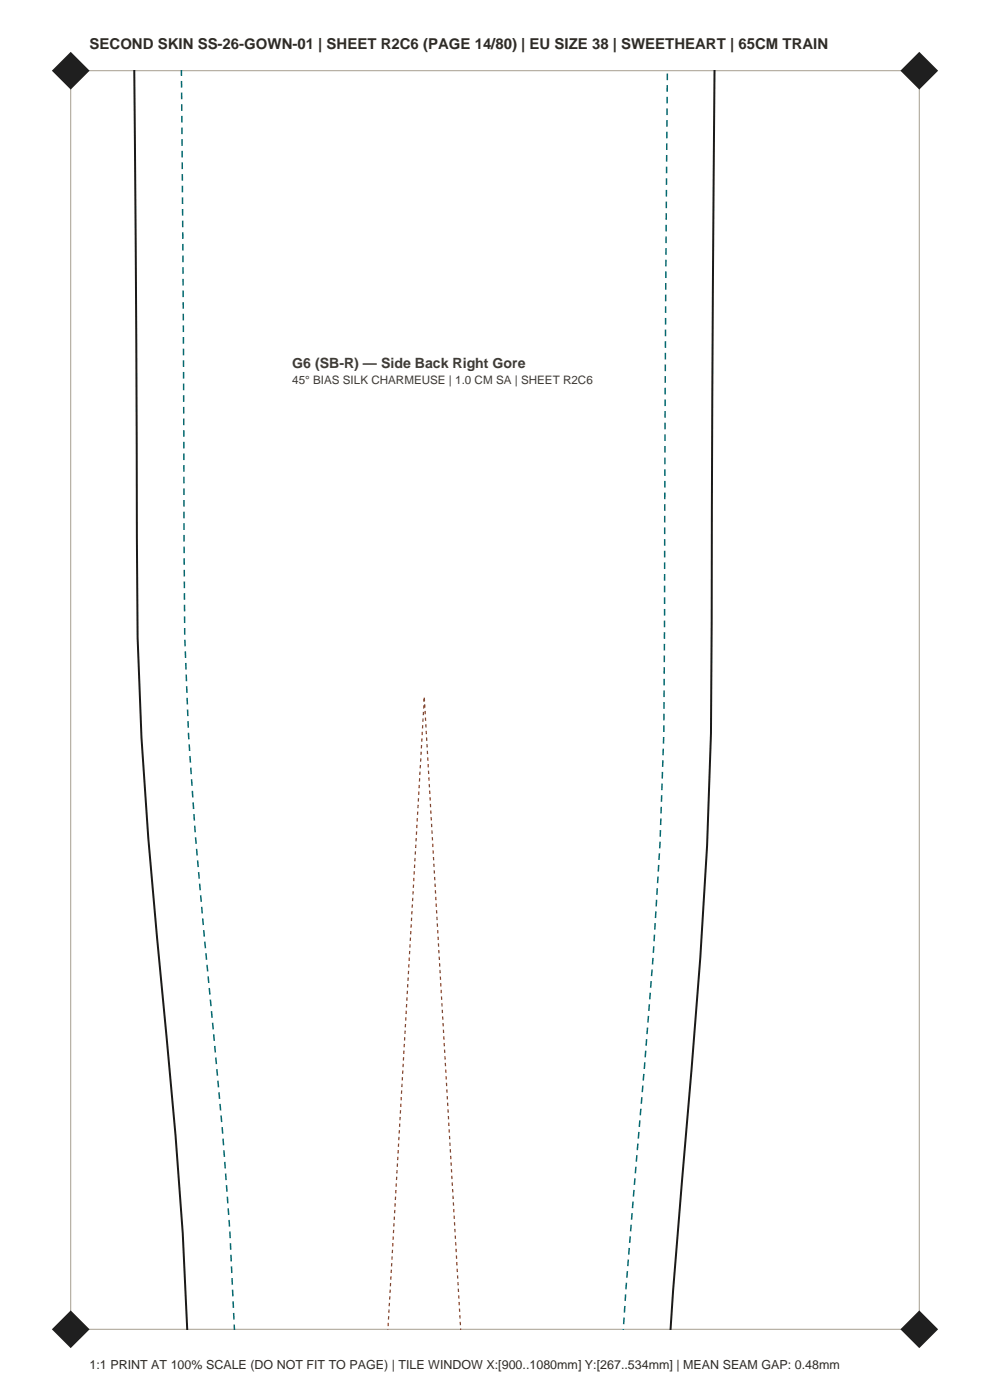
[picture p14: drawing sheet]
<svg xmlns="http://www.w3.org/2000/svg" width="210mm" height="297mm" viewBox="0 0 210 297" stroke-linecap="round" stroke-linejoin="round" font-family="sans-serif">
<defs><g id="words">
<text font-size="3.2" fill="#2e2b26" x="19" y="10.5">SECOND SKIN SS-26-GOWN-01 | SHEET R2C6 (PAGE 14/80) | EU SIZE 38 | SWEETHEART | 65CM TRAIN</text>
<text font-size="3" fill="#403b33" x="62" y="78">G6 (SB-R) — Side Back Right Gore</text>
<text font-size="2.6" fill="#2e2b26" x="19" y="290.5">1:1 PRINT AT 100% SCALE (DO NOT FIT TO PAGE) | TILE WINDOW X:[900..1080mm] Y:[267..534mm] | MEAN SEAM GAP: 0.48mm</text>
<text font-size="2.5" fill="#403b33" x="62" y="81.5">45° BIAS SILK CHARMEUSE | 1.0 CM SA | SHEET R2C6</text>
</g></defs>
<path d="M15 15h180v267h-180z" fill="none" stroke="#a69e8f" stroke-width=".21"/>
<g fill="#1f1f1f">
<path d="M11 282l4-4 4 4-4 4z" fill-rule="evenodd"/>
<path d="M191 282l4-4 4 4-4 4z" fill-rule="evenodd"/>
<path d="M11 15l4-4 4 4-4 4z" fill-rule="evenodd"/>
<path d="M191 15l4-4 4 4-4 4z" fill-rule="evenodd"/>
</g>
<path d="M28.5 14.9l.4 57.2 .1 42a777 777 0 0 0 4.3 84.8l3.9 41.9 1.6 20.8 .9 20.5M151.6 14.9l-.5 69.9-.1 47.1a973.5 973.5 0 0 1-4.3 94.9l-3.9 47-.6 8.3" fill="none" stroke="#1a1a1a" stroke-width=".42"/>
<path d="M141.6 14.9l-.5 69.9-.1 47.1a964 964 0 0 1-4.3 94.1l-3.9 47.1-.6 9M49.7 282.1a881.7 881.7 0 0 0-4.4-63.1l-2-21a767.3 767.3 0 0 1-4.3-84l-.1-42-.4-57.1" fill="none" stroke="#036970" stroke-width=".32" stroke-dasharray="1.4 1.1" stroke-linecap="butt"/>
<path d="M90 148l7.7 134.1M82.3 282.1l7.7-134.1" fill="none" stroke="#9e401f" stroke-width=".26" stroke-dasharray=".7 .7" stroke-linecap="butt"/>
<use href="#words"/>
</svg>
